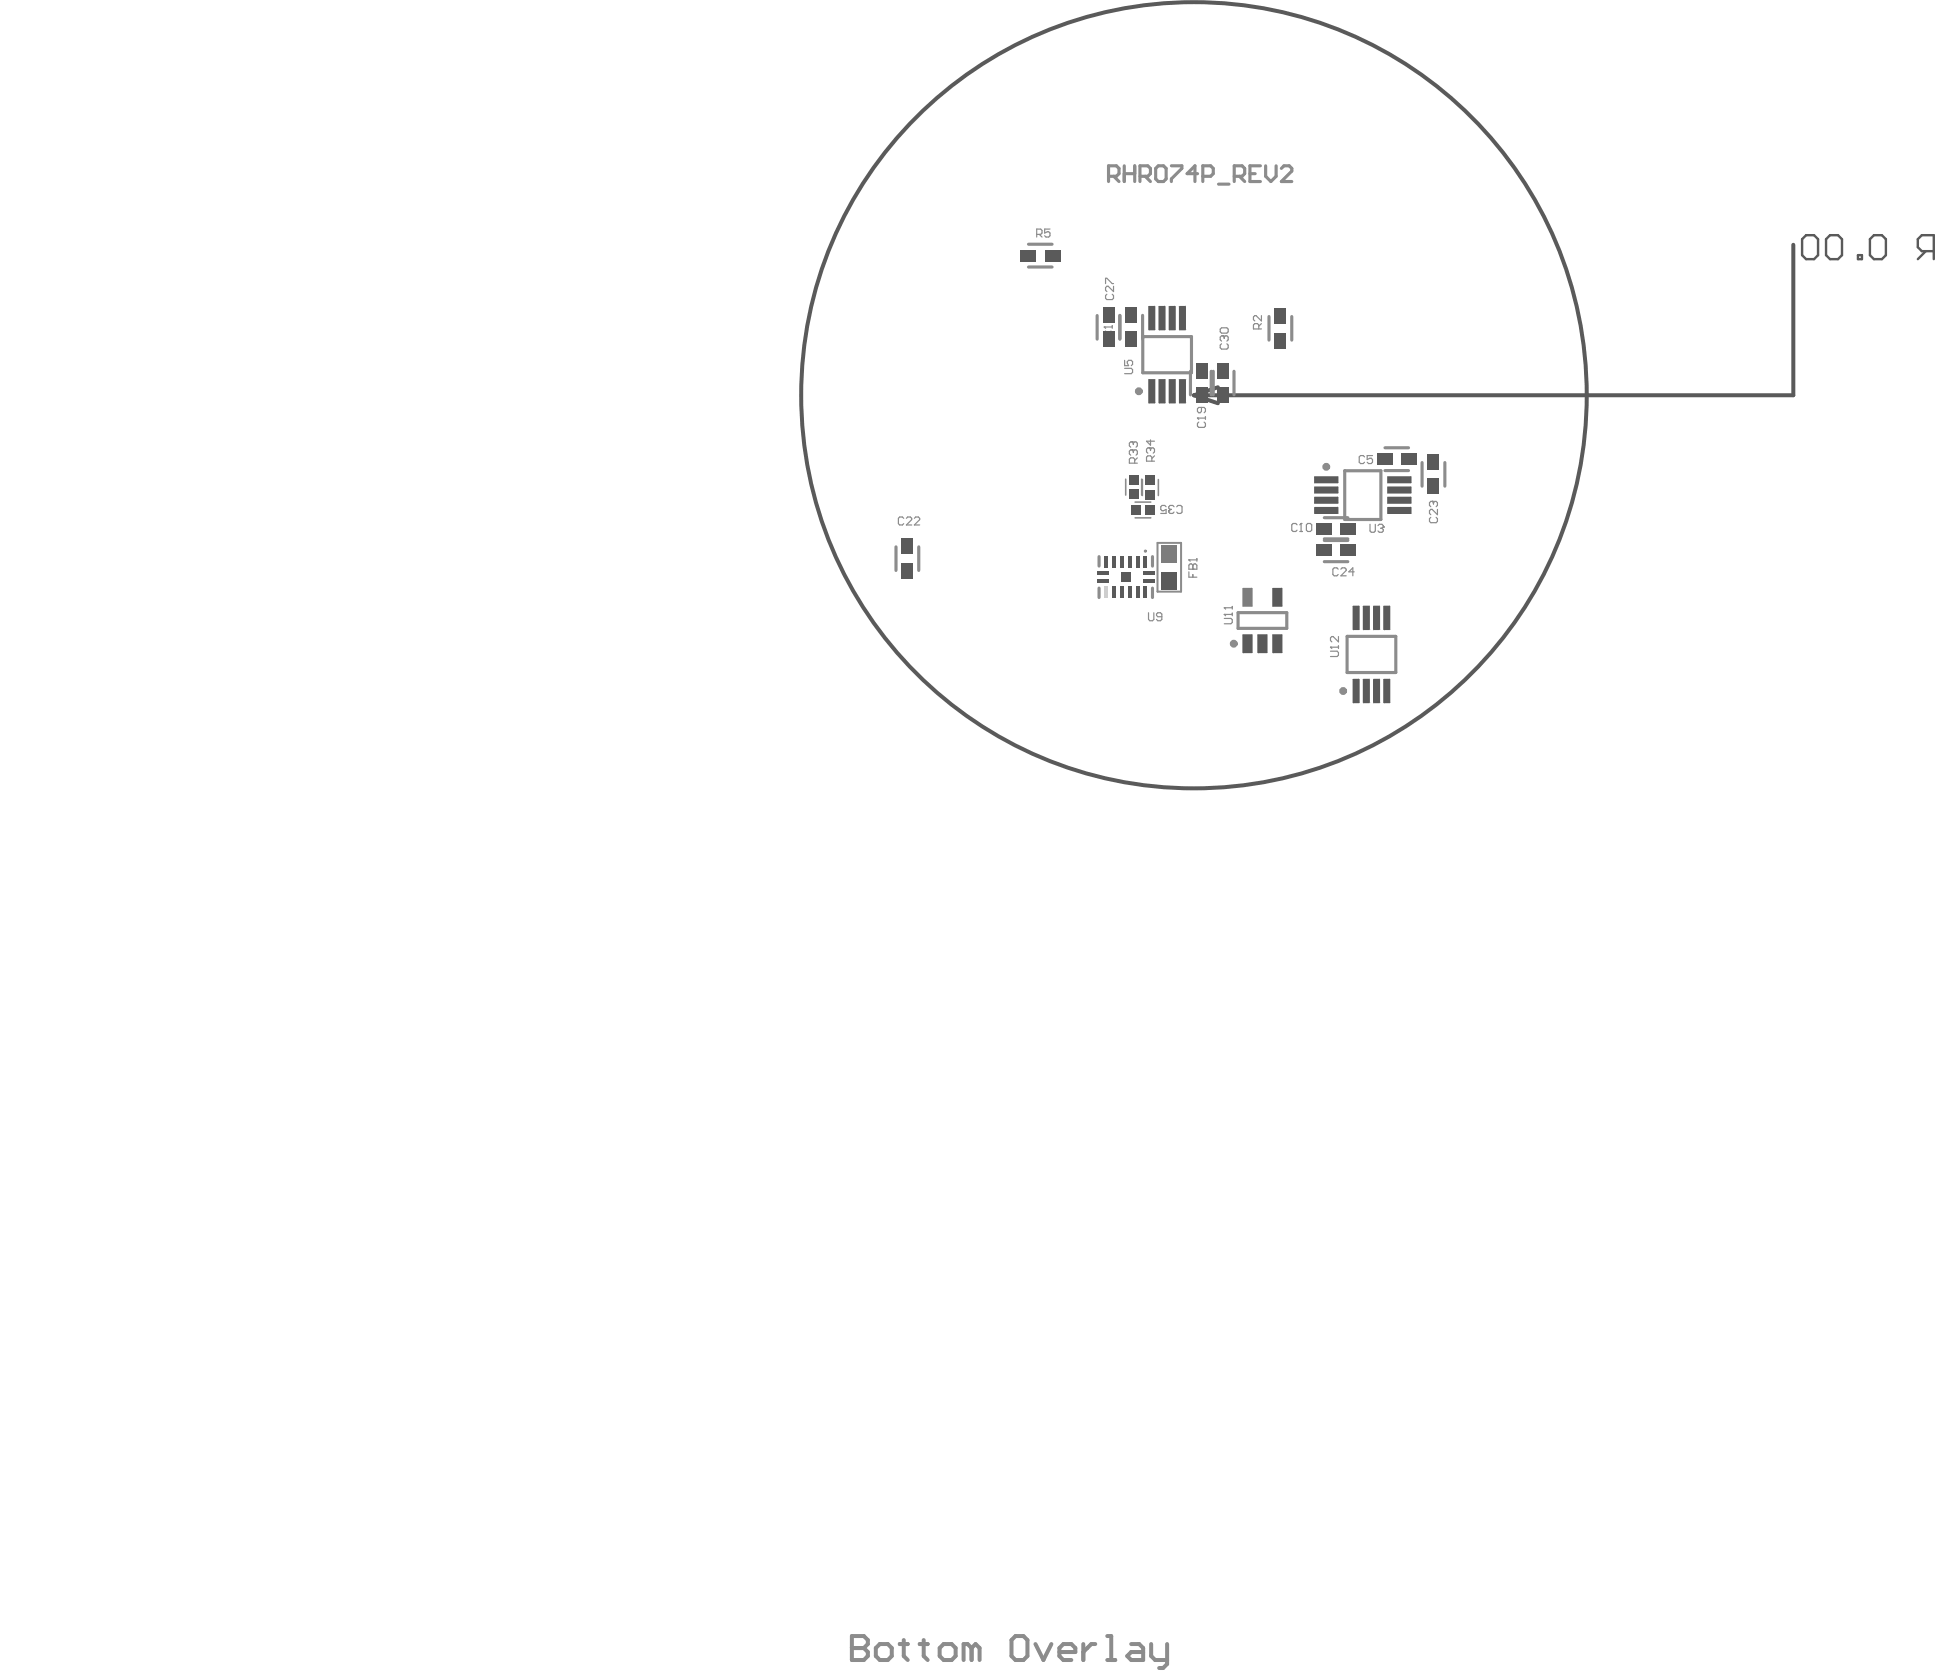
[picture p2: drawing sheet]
<svg xmlns="http://www.w3.org/2000/svg" width="410mm" height="355mm" viewBox="0 0 410 355" stroke-linecap="round" stroke-linejoin="round" font-family="sans-serif">
<path d="M193.9 24.8a83.1 83.1 0 0 1 126.7 11 83.1 83.1 0 0 1-32.4 123 83.1 83.1 0 0 1-115.7-53 83.2 83.2 0 0 1 21.4-81zM379.5 51.8v31.9h-126.9M252.6 83.7l5.1 1.7M257.7 82l-5.1 1.7" fill="none" stroke="#5a5a5a" stroke-width=".85"/>
<path d="M382.2 49.8h1.6l.9 .8v3.4l-.9 .9h-1.6l-.9-.9v-3.4zM387.2 49.8h1.7l.9 .8v3.4l-.9 .9h-1.7l-.8-.9v-3.4zM393.1 54h.9v.9h-.9zM396.5 49.8h1.7l.8 .8v3.4l-.8 .9h-1.7l-.8-.9v-3.4zM407.5 53.2l-1.7 1.7M409.2 53.2h-2.6l-.8-.9v-1.7l.8-.8h2.6v5.1" fill="none" stroke="#5a5a5a" stroke-width=".51"/>
<g fill="none" stroke="#8c8c8c" stroke-width=".67">
<path d="M234.6 37.3h1.6l.6-.5v-1.1l-.6-.6h-1.6v3.3M235.7 37.3l1.1 1.1M237.9 35.1v3.3M237.9 36.8h2.2M240.1 35.1v3.3M241.2 37.3h1.7l.5-.5v-1.1l-.5-.6h-1.7v3.3M242.3 37.3l1.1 1.1M245.1 35.1h1.1l.5 .6v2.2l-.5 .5h-1.1l-.6-.5v-2.2zM247.9 35.1h2.2v.6l-2.2 2.2v.5M253.4 36.8h-2.2l1.6-1.7v3.3M254.5 37.3h1.7l.5-.5v-1.1l-.5-.6h-1.7v3.3M257.8 39h2.2"/>
<path d="M261.2 37.3h1.6l.6-.5v-1.1l-.6-.6h-1.6v3.3M262.3 37.3l1.1 1.1M264.5 36.8h1.1M266.7 35.1h-2.2v3.3h2.2M267.8 35.1v2.2l1.1 1.1 1.1-1.1v-2.2M271.1 35.7l.6-.6h1.1l.5 .6v.5l-2.2 2.2h2.2M217.6 56.5h5M217.6 51.7h5M232.2 66.8v5M236.9 66.7v5M237 66.8v5M241.8 66.7v5"/>
<path d="M241.8 71.3h10.3v7.6h-10.3zM251.9 78.6v5M256.3 78.6v5M256.7 78.6v5M261.1 78.6v5M268.5 67v5M273.3 67v5M284.5 99.6h7.7v10.4h-7.7zM293 99.6h5M293 94.8h5M300.9 97.9v5M305.7 97.9v5"/>
<path d="M189.6 115.7v5M194.4 115.7v5M232.6 117.8v2M243.9 117.8v2M280.2 114.4h5M280.2 114.1h5M280.2 118.9h5M280.2 109.6h5M232.6 124.5v2M243.9 124.5v2M262 129.7h10.3v3.3h-10.3zM285 134.7h10.3v7.7h-10.3z"/>
</g>
<path d="M238.2 101.4v3.4M240.2 109.6h3.3M240.2 106.3h3.3M241.6 101.4v3.4M241.7 101.5v3.4M245.1 101.5v3.4" fill="none" stroke="#8c8c8c" stroke-width=".33"/>
<path d="M244.9 114.9h5v10.3h-5z" fill="none" stroke="#8c8c8c" stroke-width=".42"/>
<g fill="none" stroke="#8c8c8c" stroke-width=".25">
<path d="M219.4 49.6h.8l.3-.3v-.5l-.3-.3h-.8v1.7M219.9 49.6l.6 .6M222.2 48.5h-1.2v.8l.9-.2 .3 .2v.6l-.3 .3h-.6l-.3-.3M233.7 69.2h.1M233.7 69.2h1.6M233.7 69.2l.2 .3M233.7 67l.2 .5 .6 .6M233.9 60v-1.1h.3l1.1 1.1h.3M233.9 70.1l-.2 .2v.6l.2 .3h1.2l.2-.3v-.6l-.2-.2M234.2 62.3l-.3 .3v.5l.3 .3h1.1l.3-.3v-.5l-.3-.3M234.8 67h.3l.2 .2v.6l-.2 .3h-.6v-.9zM235.3 68.9v.6"/>
<path d="M235.6 60.6v1.1l-1.1-1.1h-.3l-.3 .3v.5l.3 .3M238 78h1.4l.2 .2v.6l-.2 .3h-1.4M238 76.3v1.1h.8l-.3-.6v-.2l.3-.3h.6l.2 .3v.5l-.2 .3M258.5 72.8l-.3 .2v.6l.3 .3h1.1l.3-.3v-.6l-.3-.2M258.5 69.4h1.1l.3 .3v.5l-.3 .3h-1.1l-.3-.3v-.5zM258.8 71.1h.1M258.8 71.1h-.3l-.3 .3v.5l.3 .3M258.8 71.1l.2 .3M259 71.4l.3-.3h.3l.3 .3v.5l-.3 .3M259 71.4v.2M266.3 69.6v-.8l-.2-.3h-.6l-.3 .3v.8h1.7M266.9 66.8v1.1l-1.1-1.1h-.3l-.3 .3v.6l.3 .2"/>
<path d="M266.9 68.5l-.6 .6M239.5 95.2h.1M239.5 93.5h.1M239.5 93.5h-.3l-.2 .3v.6l.2 .3M239.5 95.2h-.3l-.2 .3v.6l.2 .2M239.5 95.2l.3 .3M239.5 93.5l.3 .3M239.8 95.5l.3-.3h.3l.3 .3v.6l-.3 .2M239.8 93.8v.3M239.8 95.5v.3M239.8 93.8l.3-.3h.3l.3 .3v.6l-.3 .3M240.1 98v-.8l-.3-.3h-.6l-.2 .3v.8h1.7"/>
<path d="M240.7 96.9l-.6 .6M243.2 94.8h.1M243.2 94.8h-.3l-.3 .3v.5l.3 .3M243.2 94.8l.2 .3M243.4 95.1l.3-.3h.3l.3 .3v.5l-.3 .3M243.4 93.1v1.1l-.8-.8h1.7M243.4 95.1v.3M243.7 97.6v-.8l-.3-.3h-.5l-.3 .3v.8h1.7M244.3 96.5l-.6 .6M253.4 88.5h.1M253.4 88.5h1.7M253.4 88.5l.3 .3"/>
<path d="M253.7 89.3l-.3 .3v.6l.3 .3h1.1l.3-.3v-.6l-.3-.3M254.2 86.2v.9l-.3 .3h-.2l-.3-.3v-.6l.3-.3h1.1l.3 .3v.6l-.3 .3M255.1 88.2v.6M288.7 96.7l-.3-.3h-.5l-.3 .3v1.1l.3 .3h.5l.3-.3M290.4 96.4h-1.1v.9l.6-.3h.2l.3 .3v.5l-.3 .3h-.5l-.3-.3M191.2 109.7l-.3-.3h-.5l-.3 .3v1.1l.3 .3h.5l.3-.3M191.8 109.7l.3-.3h.5l.3 .3v.3l-1.1 1.1h1.1M193.5 109.7l.3-.3h.5l.3 .3v.3l-1.1 1.1h1.1M246.7 107.3l-.2-.3h-.6l-.3 .3v.5l.3 .3 .8-.3v.9h-1.1M247.3 108.1h.1M247.3 108.1v.3l.3 .3h.5l.3-.3M247.6 107.8l-.3 .3"/>
<path d="M247.6 107.8h.3M248.4 107.3l-.3-.3h-.5l-.3 .3v.2l.3 .3M249 107.3l.3-.3h.5l.3 .3v1.1l-.3 .3h-.5l-.3-.3M251.6 118.5h.1M251.6 118.5h1.6M251.6 118.5l.2 .3M251.8 119.4h.3l.3 .2 .3-.2h.3l.2 .2v.9h-1.6v-.9zM252.4 119.6v.9M253.2 118.2v.6M274.5 111.1l-.3-.3h-.6l-.3 .3v1.1l.3 .3h.6l.3-.3M275 112.5h.6M275.3 110.8h.1"/>
<path d="M275.3 110.8v1.7M275.3 110.8l-.3 .3M276.7 110.8h.6l.2 .3v1.1l-.2 .3h-.6l-.3-.3v-1.1zM289.9 111v1.4l.3 .3h.5l.3-.3v-1.4M291.6 111.3l.3-.3h.5l.3 .3v.2M292.1 111.8h.3M292.4 111.8l.3 .3v.3l-.3 .3h-.5l-.3-.3M292.7 111.5h.1M292.7 111.5l-.3 .3M302.7 109.5l-.2 .3v.6l.2 .2h1.2l.3-.2v-.6l-.3-.3M303 106.1h.1M303 106.1h-.3l-.2 .3v.6l.2 .3"/>
<path d="M303 106.1l.3 .3M303.3 106.4l.3-.3h.3l.3 .3v.6l-.3 .3M303.3 106.4v.3M304.2 107.8v1.1l-1.2-1.1h-.3l-.2 .3v.6l.2 .2M243 129.7v1.4l.3 .3h.6l.2-.3v-1.4M245.8 130.5h-.8l-.3-.2v-.3l.3-.3h.6l.2 .3v1.1l-.2 .3h-.6l-.3-.3M251.6 121v1.2h1.6M252.4 120.5h.1M252.4 121.6v.6M259.1 130.1h.1M259.1 128.6h.1M259.1 130.9h1.4l.2 .3v.5l-.2 .3h-1.4"/>
<path d="M259.1 130.1h1.6M259.1 130.1l.2 .2M259.1 128.6h1.6M259.1 128.6l.2 .3M260.7 128.4v.5M260.7 129.8v.5M281.5 137h.1M281.5 137.8h1.4l.3 .3v.6l-.3 .3h-1.4M281.5 137h1.7M281.5 137l.3 .3M283.2 120.5l-.3-.3h-.6l-.3 .3v1.1l.3 .3h.6l.3-.3M283.2 134.7v1.2l-1.1-1.2h-.3l-.3 .3v.6l.3 .3"/>
<path d="M283.2 136.7v.6M283.7 120.5l.3-.3h.6l.2 .3v.3l-1.1 1.1h1.1M286.5 121h-1.1l.8-.8v1.7"/>
</g>
<path d="M180.3 346.3v5.1h2.5l.8-.9v-.8l-.8-.9h-2.5" fill="none" stroke="#8c8c8c" stroke-width=".85"/>
<circle cx="180.3" cy="348.8" r=".42" fill="#8c8c8c"/>
<g fill="none" stroke="#8c8c8c" stroke-width=".85">
<path d="M180.3 346.3h2.5l.8 .8v.9l-.8 .8h-2.5M186.2 348h1.7l.8 .8v1.7l-.8 .9h-1.7l-.9-.9v-1.7zM190.4 348h1.7M191.2 347.1v3.4l.9 .9M194.6 348h1.7M195.5 347.1v3.4l.8 .9M199.7 348h1.7l.8 .8v1.7l-.8 .9h-1.7l-.9-.9v-1.7zM205.6 348.8l-.9-.8h-.8v3.4M205.6 348.8v2.6M205.6 348.8l.8-.8 .9 .8v2.6M214.9 346.3h1.7l.8 .8v3.4l-.8 .9h-1.7l-.9-.9v-3.4zM219.1 348l1.7 3.4 1.7-3.4"/>
<path d="M224.2 349.7h3.3v-.9l-.8-.8h-1.7l-.8 .8v1.7l.8 .9h1.7M229.2 348v3.4M231.8 348h-.9l-1.7 1.7M234.3 346.3h.8v5.1M234.3 351.4h1.7M239.4 348h1.6l.9 .8v2.6h-2.5l-.9-.9 .9-.8h2.5M243.6 348v2.5l.8 .9h2.6M247 348v4.2l-.9 .9h-.8"/>
</g>
<g fill="none" stroke="#8c8c8c" stroke-width=".83">
<circle cx="241" cy="82.8" r=".42"/>
<circle cx="280.6" cy="98.8" r=".42"/>
<circle cx="261.1" cy="136.3" r=".42"/>
<circle cx="284.2" cy="146.3" r=".42"/>
</g>
<circle cx="242.4" cy="116.7" r=".17" fill="none" stroke="#8c8c8c" stroke-width=".33"/>
<g fill="#5a5a5a">
<path d="M302 101.3h2.6v3.3h-2.6z" fill-rule="evenodd"/>
<path d="M302 96.1h2.6v3.4h-2.6z" fill-rule="evenodd"/>
<path d="M292.8 128.2h1.2l.2 .2v4.8l-.2 .2h-1.2l-.1-.2v-4.8z" fill-rule="evenodd"/>
<path d="M293.7 107.3h4.8l.2 .2v1.1l-.2 .2h-4.8l-.2-.2v-1.1z" fill-rule="evenodd"/>
<path d="M293.7 103h4.8l.2 .1v1.2l-.2 .2h-4.8l-.2-.2v-1.2z" fill-rule="evenodd"/>
<path d="M293.7 100.8h4.8l.2 .2v1.1l-.2 .2h-4.8l-.2-.2v-1.1z" fill-rule="evenodd"/>
<path d="M290.7 128.2h1.2l.1 .2v4.8l-.1 .2h-1.2l-.2-.2v-4.8z" fill-rule="evenodd"/>
<path d="M288.5 128.2h1.2l.2 .2v4.8l-.2 .2h-1.2l-.1-.2v-4.8z" fill-rule="evenodd"/>
<path d="M286.4 128.2h1.1l.2 .2v4.8l-.2 .2h-1.1l-.2-.2v-4.8z" fill-rule="evenodd"/>
<path d="M269.4 134.3h1.8l.2 .1v3.7l-.2 .1h-1.8l-.2-.1v-3.7z" fill-rule="evenodd"/>
<path d="M266.2 134.3h1.8l.2 .1v3.7l-.2 .1h-1.8l-.2-.1v-3.7z" fill-rule="evenodd"/>
<path d="M253 81.9h2.6v3.4h-2.6z" fill-rule="evenodd"/>
<path d="M245.7 121.1h3.4v3.6h-3.4z" fill-rule="evenodd"/>
</g>
<g fill="#5a5a5a">
<path d="M292.8 133.2v.2zM292.7 133.2h.1v.2z"/>
<path d="M294 133.2h.2zM294 133.2h.2l-.2 .2z"/>
<path d="M294 128.2v.2zM294 128.2l.2 .2h-.2z"/>
<path d="M292.7 128.4h.1zM292.7 128.3l.1-.1v.2h-.1z"/>
<path d="M293.5 107.5h.2zM293.6 107.3h.1v.2h-.2z"/>
<path d="M293.7 108.6v.2zM293.5 108.6h.2v.2z"/>
<path d="M298.5 108.6h.2zM298.5 108.6h.2l-.2 .2z"/>
<path d="M298.5 107.3v.2zM298.5 107.3l.2 .2h-.2z"/>
<path d="M293.5 103.1h.2zM293.6 103h.1v.1h-.2z"/>
<path d="M293.7 104.3v.2zM293.5 104.3h.2v.2z"/>
<path d="M298.5 104.3h.2zM298.5 104.3h.2l-.2 .2z"/>
<path d="M298.5 103v.1zM298.5 103l.2 .1h-.2z"/>
<path d="M293.5 101h.2zM293.6 100.9l.1-.1v.2h-.2z"/>
<path d="M293.7 102.1v.2zM293.5 102.1h.2v.2z"/>
<path d="M298.5 102.1h.2zM298.5 102.1h.2l-.2 .2z"/>
<path d="M298.5 100.8v.2zM298.5 100.8l.2 .2h-.2z"/>
<path d="M290.7 133.2v.2zM290.5 133.2h.2v.2z"/>
<path d="M291.9 133.2h.1zM291.9 133.2h.1l-.1 .2z"/>
<path d="M291.9 128.2v.2zM291.9 128.2l.1 .2h-.1z"/>
<path d="M290.5 128.4h.2zM290.6 128.3l.1-.1v.2h-.2z"/>
<path d="M288.5 133.2v.2zM288.4 133.2h.1v.2z"/>
<path d="M289.7 133.2h.2zM289.7 133.2h.2l-.2 .2z"/>
<path d="M289.7 128.2v.2zM289.7 128.2l.2 .2h-.2z"/>
<path d="M288.4 128.4h.1zM288.4 128.3l.1-.1v.2h-.1z"/>
<path d="M286.4 133.2v.2zM286.2 133.2h.2v.2z"/>
<path d="M287.5 133.2h.2zM287.5 133.2h.2l-.2 .2z"/>
<path d="M287.5 128.2v.2zM287.5 128.2l.2 .2h-.2z"/>
<path d="M286.2 128.4h.2zM286.2 128.3l.2-.1v.2h-.2z"/>
<path d="M269.4 138.1v.1zM269.2 138.1h.2v.1z"/>
<path d="M271.2 138.1h.2zM271.2 138.1h.2l-.2 .1z"/>
<path d="M271.2 134.3v.1zM271.2 134.3l.2 .1h-.2z"/>
<path d="M269.2 134.4h.2zM269.2 134.3h.2v.1h-.2z"/>
<path d="M266.2 138.1v.1zM266 138.1h.2v.1z"/>
<path d="M268 138.1h.2zM268 138.1h.2l-.2 .1z"/>
<path d="M268 134.3v.1zM268 134.3l.2 .1h-.2z"/>
<path d="M266 134.4h.2zM266.1 134.3h.1v.1h-.2z"/>
</g>
<path d="M245.7 115.4h3.4v3.7h-3.4z" fill-rule="evenodd" fill="#7d7d7d"/>
<g fill="#5a5a5a">
<path d="M245.3 80.2h1.2l.1 .2v4.8l-.1 .2h-1.2l-.2-.2v-4.8z" fill-rule="evenodd"/>
<path d="M247.5 80.2h1.1l.2 .2v4.8l-.2 .2h-1.1l-.2-.2v-4.8z" fill-rule="evenodd"/>
<path d="M249.6 80.2h1.2l.1 .2v4.8l-.1 .2h-1.2l-.2-.2v-4.8z" fill-rule="evenodd"/>
<path d="M238.6 124.1h.9v2.4h-.9z" fill-rule="evenodd"/>
<path d="M240.3 124.1h.8v2.4h-.8z" fill-rule="evenodd"/>
<path d="M241.9 124.1h.9v2.4h-.9z" fill-rule="evenodd"/>
<path d="M241.9 122.6h2.3v.8h-2.3z" fill-rule="evenodd"/>
<path d="M241.9 120.9h2.3v.8h-2.3z" fill-rule="evenodd"/>
<path d="M239.3 106.9h2.1v2.1h-2.1z" fill-rule="evenodd"/>
<path d="M242.3 106.9h2.1v2.1h-2.1z" fill-rule="evenodd"/>
<path d="M238.9 100.5h2v2.1h-2z" fill-rule="evenodd"/>
<path d="M238.9 103.6h2v2.1h-2z" fill-rule="evenodd"/>
<path d="M242.4 100.6h2v2.1h-2z" fill-rule="evenodd"/>
<path d="M242.4 103.7h2v2.1h-2z" fill-rule="evenodd"/>
<path d="M243.1 80.2h1.2l.2 .2v4.8l-.2 .2h-1.2l-.1-.2v-4.8z" fill-rule="evenodd"/>
<path d="M232.2 120.9h2.3v.8h-2.3z" fill-rule="evenodd"/>
<path d="M232.2 122.6h2.3v.8h-2.3z" fill-rule="evenodd"/>
</g>
<g fill="#5a5a5a">
<path d="M245.3 85.2v.2zM245.1 85.2h.2v.2z"/>
<path d="M246.5 85.2h.1zM246.5 85.2h.1l-.1 .2z"/>
<path d="M246.5 80.2v.2zM246.5 80.2l.1 .2h-.1z"/>
<path d="M245.1 80.4h.2zM245.2 80.3l.1-.1v.2h-.2z"/>
<path d="M247.5 85.2v.2zM247.3 85.2h.2v.2z"/>
<path d="M248.6 85.2h.2zM248.6 85.2h.2l-.2 .2z"/>
<path d="M248.6 80.2v.2zM248.6 80.2l.2 .2h-.2z"/>
<path d="M247.3 80.4h.2zM247.3 80.3l.2-.1v.2h-.2z"/>
<path d="M249.6 85.2v.2zM249.4 85.2h.2v.2z"/>
<path d="M250.8 85.2h.1zM250.8 85.2h.1l-.1 .2z"/>
<path d="M250.8 80.2v.2zM250.8 80.2l.1 .2h-.1z"/>
<path d="M249.4 80.4h.2zM249.5 80.3l.1-.1v.2h-.2z"/>
<path d="M243.1 85.2v.2zM243 85.2h.1v.2z"/>
<path d="M244.3 85.2h.2zM244.3 85.2h.2l-.2 .2z"/>
<path d="M244.3 80.2v.2zM244.3 80.2l.2 .2h-.2z"/>
<path d="M243 80.4h.1zM243 80.3l.1-.1v.2h-.1z"/>
</g>
<path d="M233.6 124.1h.9v2.4h-.9z" fill-rule="evenodd" fill="#cfcfcf"/>
<g fill="#5a5a5a">
<path d="M235.3 124.1h.8v2.4h-.8z" fill-rule="evenodd"/>
<path d="M237 124.1h.8v2.4h-.8z" fill-rule="evenodd"/>
<path d="M221 52.8h3.4v2.6h-3.4z" fill-rule="evenodd"/>
<path d="M293.7 105.1h4.8l.2 .2v1.2l-.2 .1h-4.8l-.2-.1v-1.2z" fill-rule="evenodd"/>
<path d="M269.2 124.6l.2-.2h1.8l.2 .2v3.7l-.2 .1h-1.8l-.2-.1z" fill-rule="evenodd"/>
<path d="M253 76.8h2.6v3.4h-2.6z" fill-rule="evenodd"/>
<path d="M245.3 64.8h1.2l.1 .1v4.9l-.1 .1h-1.2l-.2-.1v-4.9z" fill-rule="evenodd"/>
<path d="M247.5 64.8h1.1l.2 .1v4.9l-.2 .1h-1.1l-.2-.1v-4.9z" fill-rule="evenodd"/>
<path d="M249.6 64.8h1.2l.1 .1v4.9l-.1 .1h-1.2l-.2-.1v-4.9z" fill-rule="evenodd"/>
<path d="M241.9 117.8h.9v2.4h-.9z" fill-rule="evenodd"/>
<path d="M240.3 117.8h.8v2.4h-.8z" fill-rule="evenodd"/>
<path d="M238.6 117.8h.9v2.4h-.9z" fill-rule="evenodd"/>
<path d="M243.1 64.8h1.2l.2 .1v4.9l-.2 .1h-1.2l-.1-.1v-4.9z" fill-rule="evenodd"/>
<path d="M237 117.8h.8v2.4h-.8z" fill-rule="evenodd"/>
<path d="M235.3 117.8h.8v2.4h-.8z" fill-rule="evenodd"/>
<path d="M233.6 117.8h.9v2.4h-.9z" fill-rule="evenodd"/>
<path d="M233.3 70.1h2.5v3.4h-2.5z" fill-rule="evenodd"/>
<path d="M233.3 65h2.5v3.4h-2.5z" fill-rule="evenodd"/>
<path d="M292.8 143.7h1.2l.2 .1v4.9l-.2 .1h-1.2l-.1-.1v-4.9z" fill-rule="evenodd"/>
<path d="M290.7 143.7h1.2l.1 .1v4.9l-.1 .1h-1.2l-.2-.1v-4.9z" fill-rule="evenodd"/>
<path d="M288.5 143.7h1.2l.2 .1v4.9l-.2 .1h-1.2l-.1-.1v-4.9z" fill-rule="evenodd"/>
<path d="M286.4 143.7h1.1l.2 .1v4.9l-.2 .1h-1.1l-.2-.1v-4.9z" fill-rule="evenodd"/>
<path d="M278.5 115.2h3.4v2.5h-3.4z" fill-rule="evenodd"/>
<path d="M283.6 115.2h3.4v2.5h-3.4z" fill-rule="evenodd"/>
<path d="M278.2 107.3h4.8l.2 .2v1.1l-.2 .2h-4.8l-.1-.2v-1.1z" fill-rule="evenodd"/>
<path d="M278.5 110.7h3.4v2.6h-3.4z" fill-rule="evenodd"/>
<path d="M283.6 110.7h3.4v2.6h-3.4z" fill-rule="evenodd"/>
<path d="M278.2 103h4.8l.2 .1v1.2l-.2 .2h-4.8l-.1-.2v-1.2z" fill-rule="evenodd"/>
<path d="M278.2 100.8h4.8l.2 .2v1.1l-.2 .2h-4.8l-.1-.2v-1.1z" fill-rule="evenodd"/>
<path d="M296.5 95.9h3.3v2.6h-3.3z" fill-rule="evenodd"/>
<path d="M291.3 95.9h3.4v2.6h-3.4z" fill-rule="evenodd"/>
<path d="M263 134.3h1.9l.1 .1v3.7l-.1 .1h-1.9l-.1-.1v-3.7z" fill-rule="evenodd"/>
<path d="M257.4 81.9h2.6v3.4h-2.6z" fill-rule="evenodd"/>
<path d="M237.2 121.2h2v1.9h-2z" fill-rule="evenodd"/>
<path d="M215.8 52.8h3.4v2.6h-3.4z" fill-rule="evenodd"/>
<path d="M190.7 113.9h2.6v3.4h-2.6z" fill-rule="evenodd"/>
<path d="M278.2 105.1h4.8l.2 .2v1.2l-.2 .1h-4.8l-.1-.1v-1.2z" fill-rule="evenodd"/>
</g>
<g fill="#5a5a5a">
<path d="M293.5 105.3h.2zM293.6 105.2l.1-.1v.2h-.2z"/>
<path d="M293.7 106.5v.1zM293.5 106.5h.2v.1z"/>
<path d="M298.5 106.5h.2zM298.5 106.5h.2l-.2 .1z"/>
<path d="M298.5 105.1v.2zM298.5 105.1l.2 .2h-.2z"/>
<path d="M269.4 128.3v.1zM269.2 128.3h.2v.1z"/>
<path d="M271.2 128.3h.2zM271.2 128.3h.2l-.2 .1z"/>
<path d="M271.2 124.4v.2zM271.2 124.4l.2 .2h-.2z"/>
<path d="M269.2 124.6h.2zM269.2 124.5l.2-.1v.2h-.2z"/>
<path d="M245.3 69.8v.1zM245.1 69.8h.2v.1z"/>
<path d="M246.5 69.8h.1zM246.5 69.8h.1l-.1 .1z"/>
<path d="M246.5 64.8v.1zM246.5 64.8l.1 .1h-.1z"/>
<path d="M245.1 64.9h.2zM245.2 64.8h.1v.1h-.2z"/>
<path d="M247.5 69.8v.1zM247.3 69.8h.2v.1z"/>
<path d="M248.6 69.8h.2zM248.6 69.8h.2l-.2 .1z"/>
<path d="M248.6 64.8v.1zM248.6 64.8l.2 .1h-.2z"/>
<path d="M247.3 64.9h.2zM247.3 64.8h.2v.1h-.2z"/>
<path d="M249.6 69.8v.1zM249.4 69.8h.2v.1z"/>
<path d="M250.8 69.8h.1zM250.8 69.8h.1l-.1 .1z"/>
<path d="M250.8 64.8v.1zM250.8 64.8l.1 .1h-.1z"/>
<path d="M249.4 64.9h.2zM249.5 64.8h.1v.1h-.2z"/>
<path d="M243.1 69.8v.1zM243 69.8h.1v.1z"/>
<path d="M244.3 69.8h.2zM244.3 69.8h.2l-.2 .1z"/>
<path d="M244.3 64.8v.1zM244.3 64.8l.2 .1h-.2z"/>
<path d="M243 64.9h.1zM243 64.8h.1v.1h-.1z"/>
<path d="M292.8 148.7v.1zM292.7 148.7h.1v.1z"/>
<path d="M294 148.7h.2zM294 148.7h.2l-.2 .1z"/>
<path d="M294 143.7v.1zM294 143.7l.2 .1h-.2z"/>
<path d="M292.7 143.8h.1zM292.7 143.7h.1v.1h-.1z"/>
<path d="M290.7 148.7v.1zM290.5 148.7h.2v.1z"/>
<path d="M291.9 148.7h.1zM291.9 148.7h.1l-.1 .1z"/>
<path d="M291.9 143.7v.1zM291.9 143.7l.1 .1h-.1z"/>
<path d="M290.5 143.8h.2zM290.6 143.7h.1v.1h-.2z"/>
<path d="M288.5 148.7v.1zM288.4 148.7h.1v.1z"/>
<path d="M289.7 148.7h.2zM289.7 148.7h.2l-.2 .1z"/>
<path d="M289.7 143.7v.1zM289.7 143.7l.2 .1h-.2z"/>
<path d="M288.4 143.8h.1zM288.4 143.7h.1v.1h-.1z"/>
<path d="M286.4 148.7v.1zM286.2 148.7h.2v.1z"/>
<path d="M287.5 148.7h.2zM287.5 148.7h.2l-.2 .1z"/>
<path d="M287.5 143.7v.1zM287.5 143.7l.2 .1h-.2z"/>
<path d="M286.2 143.8h.2zM286.2 143.7h.2v.1h-.2z"/>
<path d="M278.1 107.5h.1zM278.1 107.3h.1v.2h-.1z"/>
<path d="M278.2 108.6v.2zM278.1 108.6h.1v.2z"/>
<path d="M283 108.6h.2zM283 108.6h.2l-.2 .2z"/>
<path d="M283 107.3v.2zM283 107.3l.2 .2h-.2z"/>
<path d="M278.1 103.1h.1zM278.1 103h.1v.1h-.1z"/>
<path d="M278.2 104.3v.2zM278.1 104.3h.1v.2z"/>
<path d="M283 104.3h.2zM283 104.3h.2l-.2 .2z"/>
<path d="M283 103v.1zM283 103l.2 .1h-.2z"/>
<path d="M278.1 101h.1zM278.1 100.9l.1-.1v.2h-.1z"/>
<path d="M278.2 102.1v.2zM278.1 102.1h.1v.2z"/>
<path d="M283 102.1h.2zM283 102.1h.2l-.2 .2z"/>
<path d="M283 100.8v.2zM283 100.8l.2 .2h-.2z"/>
<path d="M263 138.1v.1zM262.9 138.1h.1v.1z"/>
<path d="M264.9 138.1h.1zM264.9 138.1h.1l-.1 .1z"/>
<path d="M264.9 134.3v.1zM264.9 134.3l.1 .1h-.1z"/>
<path d="M262.9 134.4h.1zM262.9 134.3h.1v.1h-.1z"/>
<path d="M278.1 105.3h.1zM278.1 105.2l.1-.1v.2h-.1z"/>
<path d="M278.2 106.5v.1zM278.1 106.5h.1v.1z"/>
<path d="M283 106.5h.2zM283 106.5h.2l-.2 .1z"/>
<path d="M283 105.1v.2zM283 105.1l.2 .2h-.2z"/>
</g>
<path d="M263 124.4h1.9l.1 .2v3.7l-.1 .1h-1.9l-.1-.1v-3.7z" fill-rule="evenodd" fill="#7d7d7d"/>
<g fill="#7d7d7d">
<path d="M263 128.3v.1zM262.9 128.3h.1v.1z"/>
<path d="M264.9 128.3h.1zM264.9 128.3h.1l-.1 .1z"/>
<path d="M264.9 124.4v.2zM264.9 124.4l.1 .2h-.1z"/>
<path d="M262.9 124.6h.1zM262.9 124.5l.1-.1v.2h-.1z"/>
</g>
<g fill="#5a5a5a">
<path d="M269.7 65.2h2.5v3.4h-2.5z" fill-rule="evenodd"/>
<path d="M269.7 70.4h2.5v3.4h-2.5z" fill-rule="evenodd"/>
<path d="M257.4 76.8h2.6v3.4h-2.6z" fill-rule="evenodd"/>
<path d="M238.1 70.1h2.5v3.4h-2.5z" fill-rule="evenodd"/>
<path d="M238.1 64.9h2.5v3.4h-2.5z" fill-rule="evenodd"/>
<path d="M190.7 119.1h2.6v3.4h-2.6z" fill-rule="evenodd"/>
</g>
</svg>
